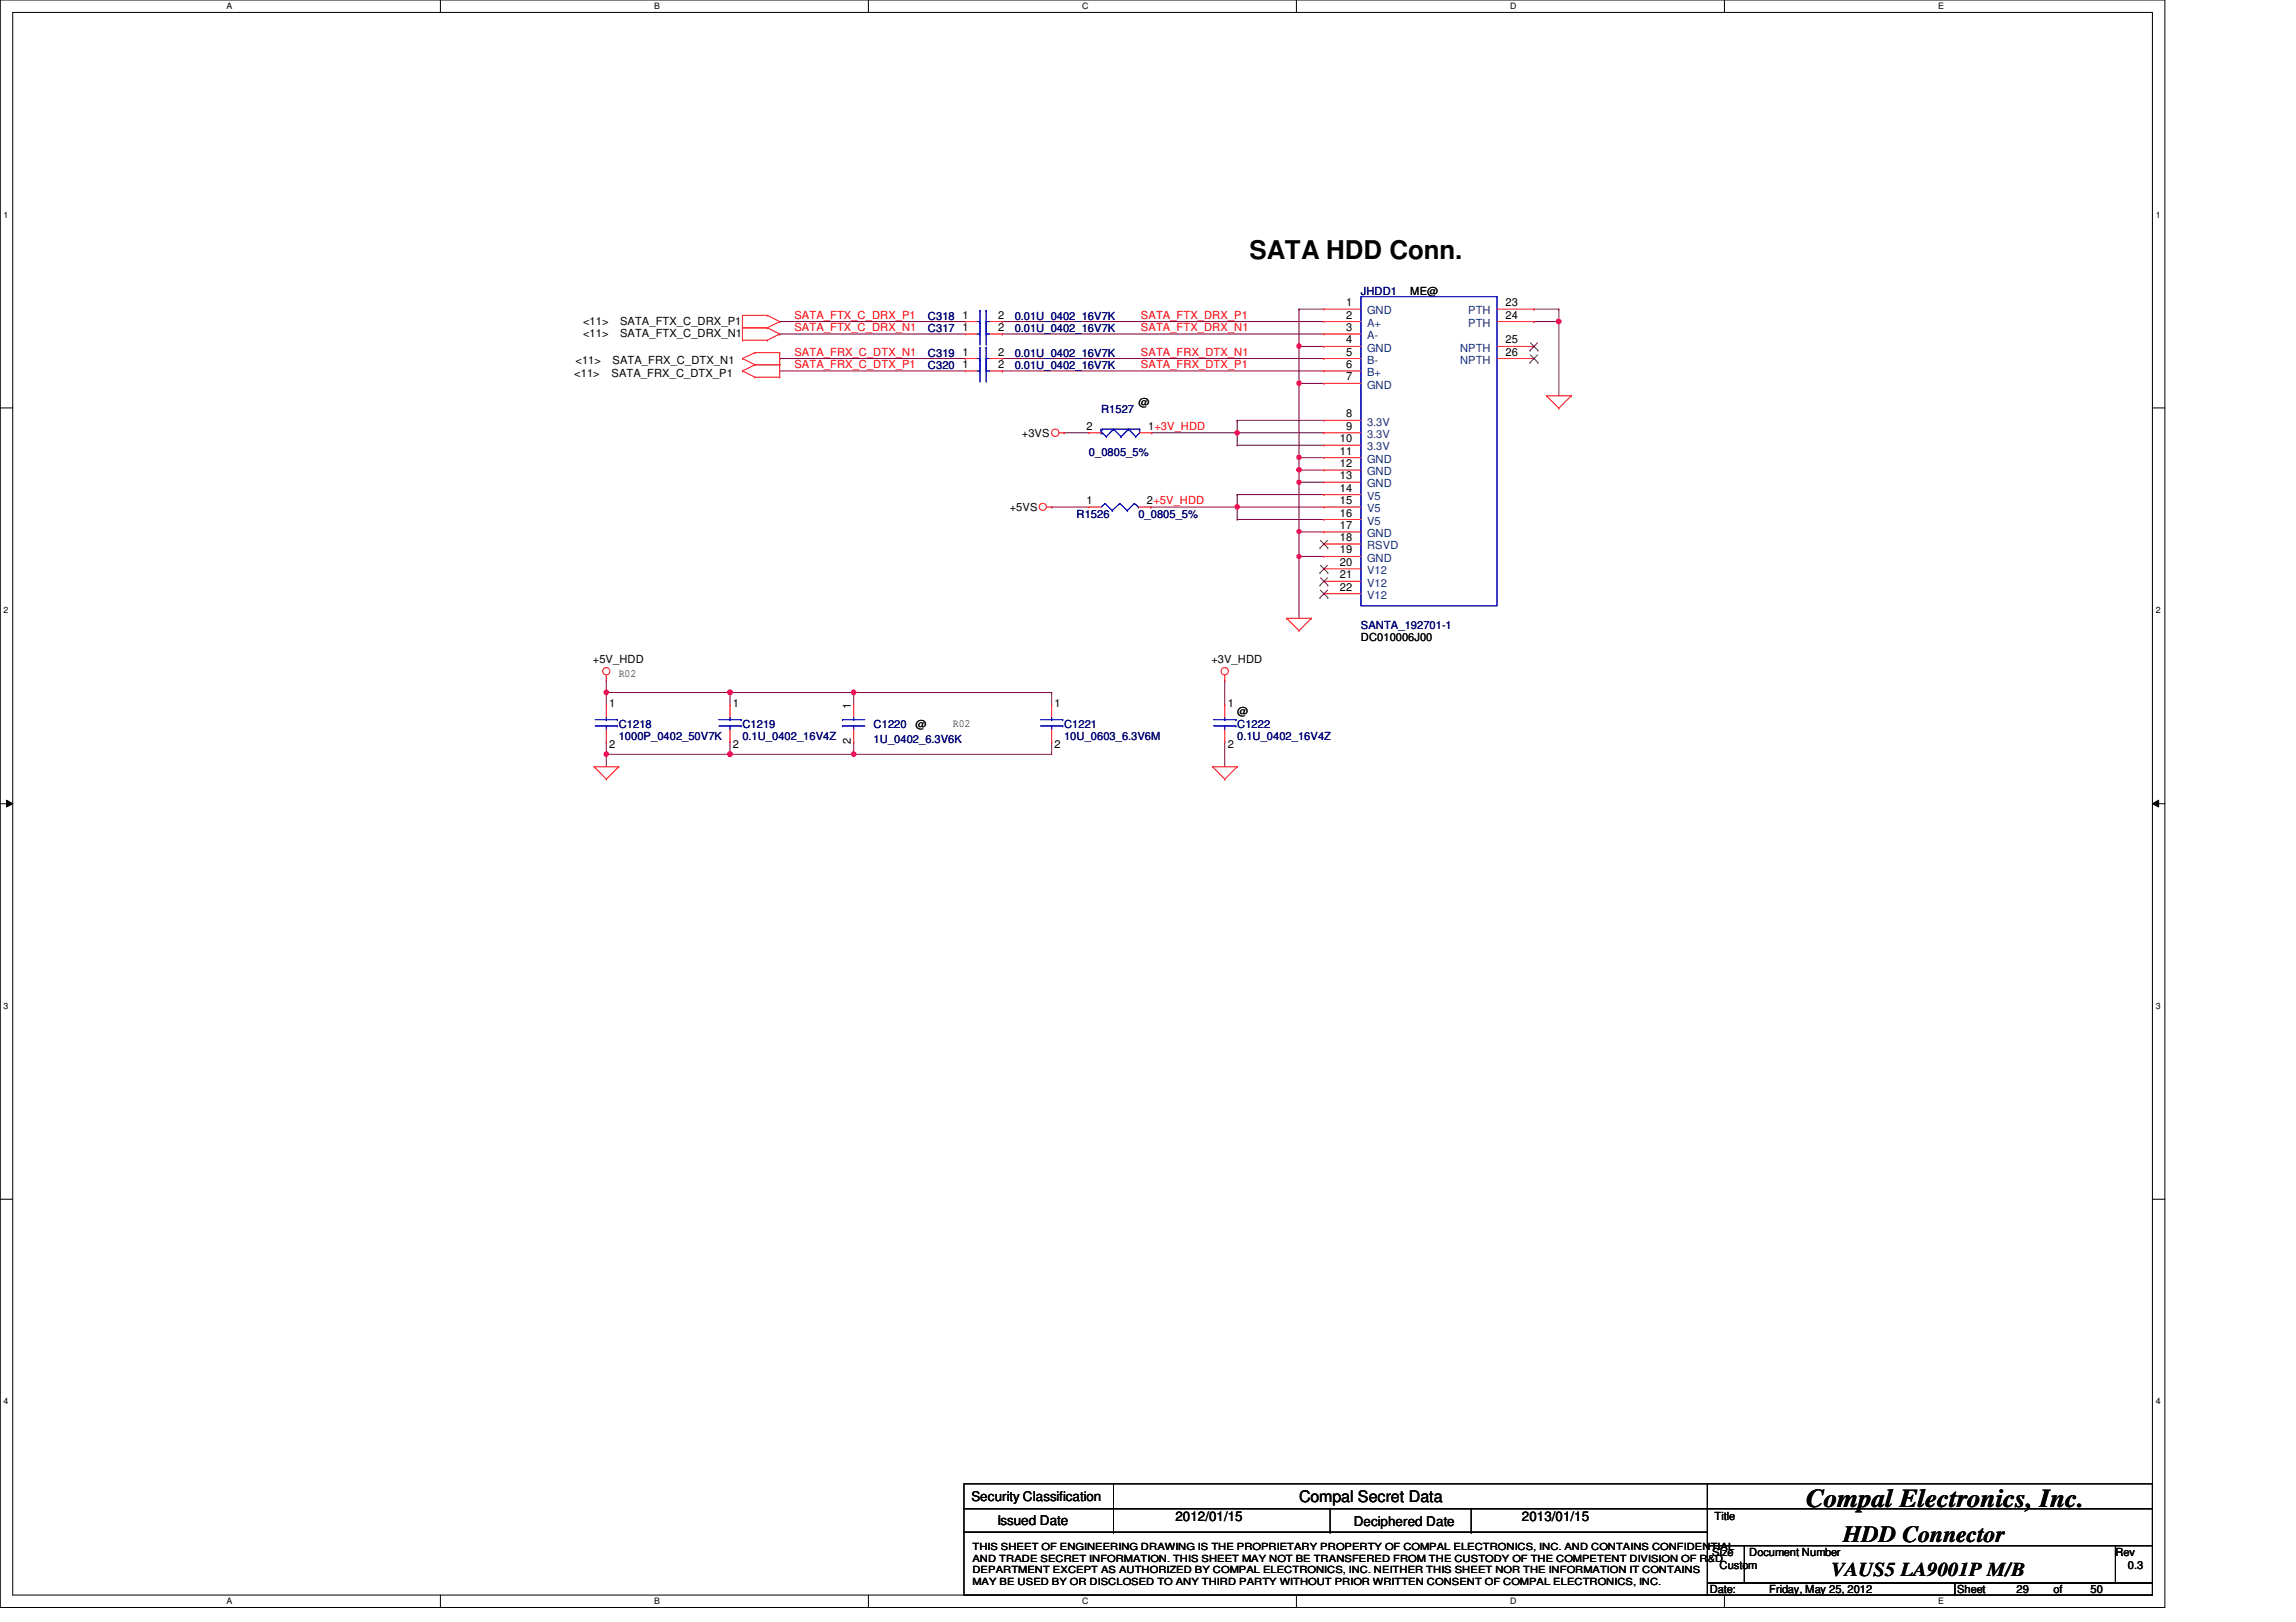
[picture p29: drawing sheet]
<svg xmlns="http://www.w3.org/2000/svg" width="297mm" height="210mm" viewBox="0 0 297 210" stroke-linecap="round" stroke-linejoin="round" font-family="sans-serif">
<defs><g id="words">
<g font-size="3.3">
<text x="161.7" y="33.5">SATA HDD Conn.</text>
<text x="233.7" y="195.1">Compal Electronics, Inc.</text>
</g>
<text font-size="3" x="238.5" y="199.6">HDD Connector</text>
<text font-size="2.5" x="236.9" y="203.9">VAUS5 LA9001P M/B</text>
<text font-size="2.1" x="168.1" y="194.4">Compal Secret Data</text>
<g font-size="1.7">
<text x="125.7" y="194.3">Security Classification</text>
<text x="129" y="197.3">Issued Date</text>
<text x="152.1" y="196.8">2012/01/15</text>
<text x="175.1" y="197.5">Deciphered Date</text>
<text x="196.9" y="196.8">2013/01/15</text>
</g>
<g font-size="1.4">
<text x="75.4" y="42">&lt;11&gt;</text>
<text x="80.2" y="42">SATA_FTX_C_DRX_P1</text>
<text x="124.5" y="41.2">1</text>
<text x="129.2" y="41.2">2</text>
<text x="174.2" y="39.6">1</text>
<text x="174.2" y="41.2">2</text>
<text x="182.5" y="38.2">ME@</text>
<text x="194.8" y="39.6">23</text>
<text x="194.8" y="41.2">24</text>
<text x="74.5" y="47.1">&lt;11&gt;</text>
<text x="75.4" y="43.6">&lt;11&gt;</text>
<text x="79.2" y="47.1">SATA_FRX_C_DTX_N1</text>
<text x="80.2" y="43.6">SATA_FTX_C_DRX_N1</text>
<text x="124.5" y="42.8">1</text>
<text x="124.5" y="47.6">1</text>
<text x="124.5" y="46">1</text>
<text x="129.2" y="42.8">2</text>
<text x="129.2" y="47.6">2</text>
<text x="129.2" y="46">2</text>
<text x="174.2" y="42.8">3</text>
<text x="174.2" y="44.4">4</text>
<text x="174.2" y="46">5</text>
<text x="174.2" y="47.6">6</text>
<text x="194.8" y="44.4">25</text>
<text x="194.8" y="46">26</text>
<text x="74.3" y="48.7">&lt;11&gt;</text>
<text x="79.1" y="48.7">SATA_FRX_C_DTX_P1</text>
<text x="147.3" y="52.6">@</text>
<text x="174.2" y="49.2">7</text>
<text x="132.2" y="56.6">+3VS</text>
<text x="140.5" y="55.6">2</text>
<text x="148.5" y="55.6">1+3V_HDD</text>
<text x="173.4" y="57.2">10</text>
<text x="173.4" y="58.8">11</text>
<text x="174.2" y="54">8</text>
<text x="174.2" y="55.6">9</text>
<text x="140.5" y="65.2">1</text>
<text x="148.4" y="65.2">2+5V_HDD</text>
<text x="173.4" y="60.5">12</text>
<text x="173.4" y="62">13</text>
<text x="173.4" y="63.6">14</text>
<text x="173.4" y="65.2">15</text>
<text x="130.6" y="66.2">+5VS</text>
<text x="173.4" y="66.8">16</text>
<text x="173.4" y="68.5">17</text>
<text x="173.4" y="70">18</text>
<text x="173.4" y="71.6">19</text>
<text x="173.4" y="73.2">20</text>
<text x="173.4" y="74.8">21</text>
<text x="173.4" y="76.5">22</text>
<text x="176.1" y="83">DC010006J00</text>
<text x="76.7" y="85.9">+5V_HDD</text>
<text x="80" y="87.6">R02</text>
<text x="156.7" y="85.9">+3V_HDD</text>
<text x="78.8" y="91.4">1</text>
<text x="94.8" y="91.4">1</text>
<text x="110.1" y="91.7" transform="rotate(-90 110.1 91.7)">1</text>
<text x="118.4" y="94.2">@</text>
<text x="123.3" y="94">R02</text>
<text x="136.4" y="91.4">1</text>
<text x="158.8" y="91.4">1</text>
<text x="160.1" y="92.6">@</text>
<text x="78.8" y="96.9">2</text>
<text x="94.8" y="96.9">2</text>
<text x="110.1" y="96.3" transform="rotate(-90 110.1 96.3)">2</text>
<text x="136.4" y="96.9">2</text>
<text x="158.8" y="96.9">2</text>
<text x="221.8" y="196.8">Title</text>
<text x="221.5" y="201.4">Size</text>
<text x="222.5" y="203">Custom</text>
<text x="226.3" y="201.4">Document Number</text>
<text x="273.7" y="201.4">Rev</text>
<text x="275.3" y="203">0.3</text>
<text x="221.2" y="206.2">Date:</text>
<text x="228.9" y="206.2">Friday, May 25, 2012</text>
<text x="253.2" y="206.2">Sheet</text>
<text x="260.9" y="206.2">29</text>
<text x="265.7" y="206.2">of</text>
<text x="270.5" y="206.2">50</text>
</g>
<g font-size="1.4" fill="#f00">
<text x="102.8" y="41.3">SATA_FTX_C_DRX_P1</text>
<text x="147.6" y="41.3">SATA_FTX_DRX_P1</text>
<text x="102.8" y="47.7">SATA_FRX_C_DTX_P1</text>
<text x="102.8" y="46.1">SATA_FRX_C_DTX_N1</text>
<text x="102.8" y="42.9">SATA_FTX_C_DRX_N1</text>
<text x="147.6" y="46.1">SATA_FRX_DTX_N1</text>
<text x="147.6" y="47.7">SATA_FRX_DTX_P1</text>
<text x="147.6" y="42.9">SATA_FTX_DRX_N1</text>
</g>
<g font-size="1.4" fill="#000080">
<text x="120.1" y="41.4">C318</text>
<text x="131.3" y="41.4">0.01U_0402_16V7K</text>
<text x="176.1" y="38.2">JHDD1</text>
<text x="120.1" y="43">C317</text>
<text x="120.1" y="47.8">C320</text>
<text x="120.1" y="46.2">C319</text>
<text x="131.3" y="43">0.01U_0402_16V7K</text>
<text x="131.3" y="47.8">0.01U_0402_16V7K</text>
<text x="131.3" y="46.2">0.01U_0402_16V7K</text>
<text x="142.4" y="53.4">R1527</text>
<text x="140.9" y="59">0_0805_5%</text>
<text x="139.3" y="67">R1526</text>
<text x="147.3" y="67">0_0805_5%</text>
<text x="176.1" y="81.4">SANTA_192701-1</text>
<text x="80" y="94.2">C1218</text>
<text x="80" y="95.8">1000P_0402_50V7K</text>
<text x="96.1" y="94.2">C1219</text>
<text x="96.1" y="95.8">0.1U_0402_16V4Z</text>
<text x="113" y="94.2">C1220</text>
<text x="137.7" y="94.2">C1221</text>
<text x="137.7" y="95.8">10U_0603_6.3V6M</text>
<text x="160.1" y="94.2">C1222</text>
<text x="160.1" y="95.8">0.1U_0402_16V4Z</text>
<text x="113" y="96.1">1U_0402_6.3V6K</text>
</g>
<g font-size="1.4" fill="#004080">
<text x="176.9" y="40.7">GND</text>
<text x="189.9" y="40.7">PTH</text>
<text x="176.9" y="42.3">A+</text>
<text x="176.9" y="43.9">A-</text>
<text x="176.9" y="45.5">GND</text>
<text x="176.9" y="47.1">B-</text>
<text x="188.9" y="45.5">NPTH</text>
<text x="188.9" y="47.1">NPTH</text>
<text x="189.9" y="42.3">PTH</text>
<text x="176.9" y="48.7">B+</text>
<text x="176.9" y="50.3">GND</text>
<text x="176.9" y="55.1">3.3V</text>
<text x="176.9" y="56.7">3.3V</text>
<text x="176.9" y="58.3">3.3V</text>
<text x="176.9" y="59.9">GND</text>
<text x="176.9" y="61.5">GND</text>
<text x="176.9" y="63.1">GND</text>
<text x="176.9" y="64.7">V5</text>
<text x="176.9" y="66.3">V5</text>
<text x="176.9" y="67.9">V5</text>
<text x="176.9" y="69.5">GND</text>
<text x="176.9" y="71.1">RSVD</text>
<text x="176.9" y="72.7">GND</text>
<text x="176.9" y="74.3">V12</text>
<text x="176.9" y="75.9">V12</text>
<text x="176.9" y="77.5">V12</text>
</g>
<g font-size="1.3">
<text x="125.8" y="200.6">THIS SHEET OF ENGINEERING DRAWING IS THE PROPRIETARY PROPERTY OF COMPAL ELECTRONICS, INC. AND CONTAINS CONFIDENTIAL</text>
<text x="125.8" y="202.1">AND TRADE SECRET INFORMATION. THIS SHEET MAY NOT BE TRANSFERED FROM THE CUSTODY OF THE COMPETENT DIVISION OF R&amp;D</text>
<text x="125.8" y="203.6">DEPARTMENT EXCEPT AS AUTHORIZED BY COMPAL ELECTRONICS, INC. NEITHER THIS SHEET NOR THE INFORMATION IT CONTAINS</text>
<text x="125.8" y="205.1">MAY BE USED BY OR DISCLOSED TO ANY THIRD PARTY WITHOUT PRIOR WRITTEN CONSENT OF COMPAL ELECTRONICS, INC.</text>
</g>
<g font-size="1.1">
<text x="29.3" y="1.1">A</text>
<text x="84.6" y="1.1">B</text>
<text x="140" y="1.1">C</text>
<text x="195.4" y="1.1">D</text>
<text x="250.7" y="1.1">E</text>
<text x=".5" y="28.2">1</text>
<text x="278.9" y="28.2">1</text>
<text x=".5" y="79.3">2</text>
<text x="278.9" y="79.3">2</text>
<text x=".5" y="130.6">3</text>
<text x="278.9" y="130.6">3</text>
<text x=".5" y="181.7">4</text>
<text x="278.9" y="181.7">4</text>
<text x="29.3" y="207.6">A</text>
<text x="84.6" y="207.6">B</text>
<text x="140" y="207.6">C</text>
<text x="195.4" y="207.6">D</text>
<text x="250.7" y="207.6">E</text>
</g>
</g></defs>
<path d="M0 0h280.1v208h-280.1zM1.6 1.6h276.9v204.8h-276.9z" fill="none" stroke="#000" stroke-width=".13"/>
<g fill="#fff">
<path d="M29.3 .2h.7v1.2h-.7z"/>
<path d="M29.3 206.6h.7v1.2h-.7z"/>
</g>
<path d="M57 0v1.6M57 206.4v1.6" fill="none" stroke="#000" stroke-width=".13"/>
<g fill="#fff">
<path d="M84.6 .2h.7v1.2h-.7z"/>
<path d="M84.6 206.6h.7v1.2h-.7z"/>
</g>
<path d="M112.3 0v1.6M112.3 206.4v1.6" fill="none" stroke="#000" stroke-width=".13"/>
<g fill="#fff">
<path d="M140 .2h.8v1.2h-.8z"/>
<path d="M140 206.6h.8v1.2h-.8z"/>
</g>
<path d="M167.7 0v1.6M167.7 206.4v1.6" fill="none" stroke="#000" stroke-width=".13"/>
<g fill="#fff">
<path d="M195.4 .2h.7v1.2h-.7z"/>
<path d="M195.4 206.6h.7v1.2h-.7z"/>
</g>
<path d="M223.1 0v1.6M223.1 206.4v1.6" fill="none" stroke="#000" stroke-width=".13"/>
<g fill="#fff">
<path d="M250.7 .2h.8v1.2h-.8z"/>
<path d="M250.7 206.6h.8v1.2h-.8z"/>
<path d="M.5 27.2h.6v1.2h-.6z"/>
<path d="M278.9 27.2h.6v1.2h-.6z"/>
<path d="M.5 78.4h.6v1.1h-.6z"/>
<path d="M278.9 78.4h.6v1.1h-.6z"/>
</g>
<path d="M0 52.8h1.6M278.5 52.8h1.6" fill="none" stroke="#000" stroke-width=".13"/>
<g fill="#fff">
<path d="M.5 129.6h.6v1.2h-.6z"/>
<path d="M278.9 129.6h.6v1.2h-.6z"/>
</g>
<path d="M0 104h1.6M.8 103.5l.8 .5-.8 .4zM278.5 104l.8-.5v.9zM278.5 104h1.6" fill="none" stroke="#000" stroke-width=".13"/>
<path d="M.8 103.5l.8 .5-.8 .4zM278.5 104l.8-.5v.9z" fill="#000"/>
<g fill="#fff">
<path d="M.5 180.8h.6v1.1h-.6z"/>
<path d="M278.9 180.8h.6v1.1h-.6z"/>
</g>
<path d="M0 155.2h1.6M278.5 155.2h1.6" fill="none" stroke="#000" stroke-width=".13"/>
<path d="M168.1 72h.1M168.1 72v8" fill="none" stroke="#800040" stroke-width=".13"/>
<circle cx="168.1" cy="72" r=".3" fill="#f0f"/>
<circle cx="168.1" cy="72" r=".3" fill="none" stroke="#f0f" stroke-width=".13"/>
<path d="M78.4 88h.1M78.4 97.6h.1M78.4 88v1.6M78.4 97.6v1.6M94.4 89.6h.1M94.4 89.6v1.6M110.4 89.6h.1M110.4 89.6h25.7M158.4 96h.1M158.4 88h.1M158.4 88v3.2M158.4 96v3.2" fill="none" stroke="#800040" stroke-width=".13"/>
<circle cx="110.4" cy="89.6" r=".31" fill="#f0f"/>
<circle cx="110.4" cy="89.6" r=".31" fill="none" stroke="#f0f" stroke-width=".13"/>
<path d="M78.4 96h.1M78.4 96v1.6M110.4 97.6h.1M110.4 97.6h25.7" fill="none" stroke="#800040" stroke-width=".13"/>
<circle cx="110.4" cy="97.6" r=".31" fill="#f0f"/>
<circle cx="110.4" cy="97.6" r=".31" fill="none" stroke="#f0f" stroke-width=".13"/>
<path d="M78.4 89.6h.1M78.4 97.6h.1M78.4 89.6v1.6M94.4 96h.1M94.4 96v1.6h-16M136.1 96h.1M136.1 96v1.6" fill="none" stroke="#800040" stroke-width=".13"/>
<circle cx="94.4" cy="97.6" r=".31" fill="#f0f"/>
<circle cx="94.4" cy="97.6" r=".31" fill="none" stroke="#f0f" stroke-width=".13"/>
<circle cx="78.4" cy="97.6" r=".31" fill="#f0f"/>
<circle cx="78.4" cy="97.6" r=".31" fill="none" stroke="#f0f" stroke-width=".13"/>
<path d="M78.4 89.6h.1M78.4 89.6h16M136.1 89.6h.1M136.1 89.6v1.6" fill="none" stroke="#800040" stroke-width=".13"/>
<circle cx="94.4" cy="89.6" r=".31" fill="#f0f"/>
<circle cx="94.4" cy="89.6" r=".31" fill="none" stroke="#f0f" stroke-width=".13"/>
<circle cx="78.4" cy="89.6" r=".31" fill="#f0f"/>
<circle cx="78.4" cy="89.6" r=".31" fill="none" stroke="#f0f" stroke-width=".13"/>
<path d="M94.4 89.6h.1M94.4 89.6h16M110.4 89.6h.1M110.4 89.6v1.6" fill="none" stroke="#800040" stroke-width=".13"/>
<circle cx="94.4" cy="89.6" r=".31" fill="#f0f"/>
<circle cx="94.4" cy="89.6" r=".31" fill="none" stroke="#f0f" stroke-width=".13"/>
<path d="M94.4 97.6h.1M110.4 96h.1M110.4 96v1.6h-16" fill="none" stroke="#800040" stroke-width=".13"/>
<circle cx="94.4" cy="97.6" r=".31" fill="#f0f"/>
<circle cx="94.4" cy="97.6" r=".31" fill="none" stroke="#f0f" stroke-width=".13"/>
<path d="M168.1 44.8h.1M168.1 44.8v4.8M198.5 40h.1M198.5 40h3.2" fill="none" stroke="#800040" stroke-width=".13"/>
<circle cx="168.1" cy="44.8" r=".3" fill="#f0f"/>
<circle cx="168.1" cy="44.8" r=".3" fill="none" stroke="#f0f" stroke-width=".13"/>
<path d="M168.1 49.6h.1M168.1 49.6h3.2M168.1 49.6v9.6M198.5 41.6h.1M201.7 40h.1M201.7 40v1.6h-3.2M136.1 65.6h.1M136.1 65.6h4.8" fill="none" stroke="#800040" stroke-width=".13"/>
<circle cx="168" cy="49.6" r=".31" fill="#f0f"/>
<circle cx="168" cy="49.6" r=".31" fill="none" stroke="#f0f" stroke-width=".13"/>
<path d="M201.7 41.6h.1M201.7 41.6v9.6" fill="none" stroke="#800040" stroke-width=".13"/>
<circle cx="201.6" cy="41.6" r=".32" fill="#f0f"/>
<circle cx="201.6" cy="41.6" r=".32" fill="none" stroke="#f0f" stroke-width=".13"/>
<path d="M160.1 54.4h.1M160.1 57.6h.1M160.1 56h.1M160.1 54.4v1.6M160.1 54.4h11.2M160.1 57.6h11.2M160.1 56h11.2M168.1 40h.1M168.1 44.8h.1M168.1 40v4.8M168.1 40h3.2M168.1 44.8h3.2" fill="none" stroke="#800040" stroke-width=".13"/>
<circle cx="160.1" cy="56" r=".3" fill="#f0f"/>
<circle cx="160.1" cy="56" r=".3" fill="none" stroke="#f0f" stroke-width=".13"/>
<path d="M160.1 56h.1M160.1 56v1.6M168.1 59.2h.1M168.1 59.2h3.2M160.1 64h.1M160.1 64v1.6M168.1 60.8h.1M168.1 60.8v1.6" fill="none" stroke="#800040" stroke-width=".13"/>
<circle cx="168.1" cy="60.8" r=".3" fill="#f0f"/>
<circle cx="168.1" cy="60.8" r=".3" fill="none" stroke="#f0f" stroke-width=".13"/>
<path d="M168.1 72h.1M168.1 68.8h.1M168.1 72h3.2M168.1 68.8v3.2" fill="none" stroke="#800040" stroke-width=".13"/>
<circle cx="168.1" cy="68.8" r=".3" fill="#f0f"/>
<circle cx="168.1" cy="68.8" r=".3" fill="none" stroke="#f0f" stroke-width=".13"/>
<path d="M168.1 59.2h.1M168.1 59.2v1.6M160.1 64h.1M160.1 64h11.2M168.1 68.8h.1M168.1 62.4h.1M168.1 68.8h3.2M168.1 62.4v6.4" fill="none" stroke="#800040" stroke-width=".13"/>
<circle cx="168.1" cy="60.8" r=".3" fill="#f0f"/>
<circle cx="168.1" cy="60.8" r=".3" fill="none" stroke="#f0f" stroke-width=".13"/>
<circle cx="168.1" cy="59.2" r=".3" fill="#f0f"/>
<circle cx="168.1" cy="59.2" r=".3" fill="none" stroke="#f0f" stroke-width=".13"/>
<path d="M168.1 60.8h.1M168.1 62.4h.1M168.1 60.8h3.2M168.1 62.4h3.2" fill="none" stroke="#800040" stroke-width=".13"/>
<circle cx="168.1" cy="62.4" r=".3" fill="#f0f"/>
<circle cx="168.1" cy="62.4" r=".3" fill="none" stroke="#f0f" stroke-width=".13"/>
<path d="M160.1 65.6h.1M160.1 65.6v1.6M160.1 65.6h11.2" fill="none" stroke="#800040" stroke-width=".13"/>
<circle cx="160" cy="65.6" r=".31" fill="#f0f"/>
<circle cx="160" cy="65.6" r=".31" fill="none" stroke="#f0f" stroke-width=".13"/>
<g fill="none" stroke="#800040" stroke-width=".13">
<path d="M100.9 48h.1M100.9 46.4h.1M100.9 41.6h.1M100.9 43.2h.1M100.9 48h24M100.9 46.4h24M100.9 41.6h24M100.9 43.2h24M129.7 46.4h.1M129.7 48h.1M129.7 43.2h.1M129.7 41.6h.1"/>
<path d="M129.7 48h41.6M129.7 46.4h41.6M129.7 41.6h41.6M129.7 43.2h41.6M137.7 56h.1M137.7 56h3.2M149 56h.1M149 56h11.1M148.9 65.6h.1M148.9 65.6h11.2M160.1 67.2h.1M160.1 67.2h11.2"/>
</g>
<g fill="none" stroke="#f00" stroke-width=".13">
<path d="M96.1 46.4h.1M96.1 48h.1M96.1 42.4h.1M96.1 40.8h.1M96.1 44h.1M96.1 46.4l1.6 .8M96.1 48l1.6 .8M96.1 40.8h3.2M96.1 42.4h3.2M96.1 40.8v3.2M96.1 44h3.2M97.7 45.6h.1"/>
<path d="M97.7 47.2h.1M97.7 48.8h.1M97.7 45.6h3.2M97.7 45.6l-1.6 .8M97.7 47.2h3.2M97.7 47.2l-1.6 .8M97.7 48.8h3.2M99.3 40.8h.1M99.3 42.4h.1M99.3 44h.1M99.3 40.8l1.6 .8M99.3 42.4l1.6 .8"/>
<path d="M100.9 47.2h.1M100.9 45.6h.1M100.9 48.8h.1M100.9 41.6h.1M100.9 43.2h.1M100.9 45.6v3.2M100.9 41.6l-1.6 .8M100.9 43.2l-1.6 .8M124.9 43.2h.1M124.9 41.6h.1M124.9 48h.1M124.9 46.4h.1"/>
<path d="M124.9 43.2h1.5M124.9 41.6h1.5M124.9 48h1.5M124.9 46.4h1.5M128.1 43.2h1.6M128.1 41.6h1.6M128.1 48h1.6M128.1 46.4h1.6M129.7 43.2h.1M129.7 41.6h.1M129.7 48h.1M129.7 46.4h.1"/>
<path d="M137 56h.7M137.7 56h.1M140.9 56h.1M140.9 56h1.5M147.4 56h1.6M149 56h.1M171.3 40h.1M171.3 41.6h.1M171.3 43.2h.1M171.3 44.8h.1M171.3 46.4h.1M171.3 48h.1"/>
<path d="M171.3 49.6h.1M171.3 54.4h.1M171.3 56h.1M171.3 57.6h.1M171.3 59.2h.1M171.3 56h4.8M171.3 43.2h4.8M171.3 41.6h4.8M171.3 48h4.8M171.3 40h4.8M171.3 44.8h4.8M171.3 46.4h4.8"/>
<path d="M171.3 49.6h4.8M171.3 54.4h4.8M171.3 57.6h4.8M171.3 59.2h4.8M193.7 41.6h4.8M193.7 40h4.8M193.7 44.8h4.8M193.7 46.4h4.8M198.5 40h.1M198.5 41.6h.1M198.5 44.8h.1M198.5 46.4h.1"/>
<path d="M200.1 51.2h.1M200.1 51.2h3.2M200.1 51.2l1.6 1.6M201.7 52.8h.1M203.3 51.2h.1M203.3 51.2l-1.6 1.6M135.4 65.6h.7M136.1 65.6h.1M140.9 65.6h.1M140.9 65.6h1.5M147.3 65.6h1.6M148.9 65.6h.1"/>
<path d="M171.3 60.8h.1M171.3 62.4h.1M171.3 64h.1M171.3 65.6h.1M171.3 67.2h.1M171.3 68.8h.1M171.3 70.4h.1M171.3 72h.1M171.3 73.6h.1M171.3 75.2h.1M171.3 76.8h.1M171.3 65.6h4.8"/>
<path d="M171.3 60.8h4.8M171.3 62.4h4.8M171.3 64h4.8M171.3 67.2h4.8M171.3 68.8h4.8M171.3 70.4h4.8M171.3 72h4.8M171.3 73.6h4.8M171.3 75.2h4.8M171.3 76.8h4.8M76.9 99.2h.1M76.9 99.2h3.1"/>
<path d="M76.9 99.2l1.5 1.6M78.4 88h.1M78.4 91.2h.1M78.4 96h.1M78.4 87.4v.6M78.4 91.2v1.6M78.4 94.4v1.6M80 99.2h.1M80 99.2l-1.6 1.6M94.4 91.2h.1M94.4 96h.1M94.4 91.2v1.6"/>
<path d="M94.4 94.4v1.6M110.4 91.2h.1M110.4 96h.1M110.4 91.2v1.6M110.4 94.4v1.6M136.1 91.2h.1M136.1 96h.1M136.1 91.2v1.6M136.1 94.4v1.6M156.9 99.2h.1M156.9 99.2h3.2M156.9 99.2l1.5 1.6"/>
<path d="M158.4 88h.1M158.4 91.2h.1M158.4 96h.1M158.4 87.4v.6M158.4 91.2v1.6M158.4 94.4v1.6M160.1 99.2h.1M160.1 99.2l-1.7 1.6M166.5 80h.1M166.5 80h3.2M166.5 80l1.6 1.6M168.1 81.6h.1"/>
<path d="M169.7 80h.1M169.7 80l-1.6 1.6M78.4 100.8h.1M158.4 100.8h.1"/>
<circle cx="136.5" cy="56" r=".47"/>
<circle cx="134.9" cy="65.6" r=".46"/>
<circle cx="78.4" cy="86.9" r=".47"/>
<circle cx="158.4" cy="86.9" r=".47"/>
</g>
<g fill="none" stroke="#000" stroke-width=".13">
<path d="M124.7 192h96.2v3.2h-96.2zM124.7 195.2h96.2v3.1h-96.2zM124.7 198.3h96.2v8.1h-96.2zM144.1 195.2h.1M144.1 198.3h.1M144.1 192v6.3M172.1 198.3h.1M172.1 195.2v3.1M190.3 198.3h.1M190.3 195.2v3.1M220.9 192h57.6v3.2h-57.6zM220.9 195.2h57.6v4.8h-57.6z"/>
<path d="M220.9 200h4.8v4.9h-4.8zM220.9 204.9h32v1.5h-32zM225.7 200h48v4.9h-48zM252.9 204.9h25.6v1.5h-25.6zM273.7 200h4.8v4.9h-4.8z"/>
</g>
<g fill="none" stroke="#00f" stroke-width=".13">
<path d="M176.1 38.4h17.6v40h-17.6zM126.4 43.2h.4M126.4 41.6h.4M126.4 48h.4M126.4 46.4h.4M126.8 43.2h.1M126.8 41.8h.1M126.8 41.6h.1M126.8 40.2h.1M126.8 48h.1M126.8 46.6h.1M126.8 46.4h.1"/>
<path d="M126.8 45h.1M126.8 40.2v4.5M126.8 45v4.4M127.6 41.8h.1M127.6 43.2h.1M127.6 40.2h.1M127.6 41.6h.1M127.6 46.6h.1M127.6 48h.1M127.6 45h.1M127.6 46.4h.1M127.6 43.2h.5"/>
<path d="M127.6 40.2v4.5M127.6 45v4.4M127.6 41.6h.5M127.6 48h.5M127.6 46.4h.5M142.4 55.5h.1M142.4 55.5v.7M142.6 56h.1M142.6 55.5h.1M142.6 56l.5 .5M142.6 55.5h4.8M143.1 56.5h.1"/>
<path d="M144.1 55.5h.1M144.1 55.5l.9 1M144.1 55.5l-1 1M145 56.5h.1M146 55.5h.1M146 55.5l.9 1M146 55.5l-1 1M146.9 56.5h.1M147.4 55.5h.1M147.4 55.5v.5l-.5 .5M143 65.2h.1M143 65.2l-.6 .4"/>
<path d="M143 65.2l.9 .9M143.9 66.1h.1M144.9 65.2h.1M144.9 65.2l-1 .9M144.9 65.2l.9 .9M145.8 66.1h.1M146.8 65.2h.1M146.8 65.2l-1 .9M146.8 65.2l.5 .4M147.3 65.6h.1M77 93.9h2.9M77 93.1h2.9"/>
<path d="M78.4 93.1h.1M78.4 93.9h.1M78.4 92.8v.3M78.4 93.9v.5M79.9 93.9h.1M79.9 93.1h.1M93 93.9h2.9M93 93.1h2.9M94.4 93.1h.1M94.4 93.9h.1M94.4 92.8v.3M94.4 93.9v.5"/>
<path d="M95.9 93.9h.1M95.9 93.1h.1M109 93.9h.1M109 93.1h.1M109 93.9h2.9M109 93.1h2.9M110.4 93.1h.1M110.4 93.9h.1M110.4 92.8v.3M110.4 93.9v.5M134.6 93.9h2.9M134.6 93.1h2.9"/>
<path d="M136.1 93.1h.1M136.1 93.9h.1M136.1 92.8v.3M136.1 93.9v.5M137.5 93.9h.1M137.5 93.1h.1M157 93.9h2.9M157 93.1h2.9M158.4 93.1h.1M158.4 93.9h.1M158.4 92.8v.3M158.4 93.9v.5"/>
<path d="M159.9 93.9h.1M159.9 93.1h.1"/>
</g>
<g fill="none" stroke="#804000" stroke-width=".13">
<path d="M197.9 45.3h.1M197.9 46.9h.1M198 44.4l1 .9M198 45.9l1 1M198.9 45.9l-1 1M198.9 44.4l-1 .9M199 45.3h.1M199 46.9h.1M170.8 70.9h.1M170.8 74.1h.1M170.8 75.7h.1M170.8 77.3h.1"/>
<path d="M170.8 69.9l1 1M170.8 73.2l1 .9M170.8 74.8l1 .9M170.8 76.4l1 .9M171.7 69.9l-.9 1M171.7 73.2l-.9 .9M171.7 74.8l-.9 .9M171.7 76.4l-.9 .9M171.8 70.9h.1M171.8 74.1h.1M171.8 75.7h.1M171.8 77.3h.1"/>
</g>
<circle cx="168.1" cy="72" r=".3" fill="#f0f"/>
<circle cx="168.1" cy="72" r=".3" fill="none" stroke="#f0f" stroke-width=".13"/>
<circle cx="110.4" cy="89.6" r=".31" fill="#f0f"/>
<circle cx="110.4" cy="89.6" r=".31" fill="none" stroke="#f0f" stroke-width=".13"/>
<circle cx="110.4" cy="97.6" r=".31" fill="#f0f"/>
<circle cx="110.4" cy="97.6" r=".31" fill="none" stroke="#f0f" stroke-width=".13"/>
<circle cx="94.4" cy="97.6" r=".31" fill="#f0f"/>
<circle cx="94.4" cy="97.6" r=".31" fill="none" stroke="#f0f" stroke-width=".13"/>
<circle cx="78.4" cy="97.6" r=".31" fill="#f0f"/>
<circle cx="78.4" cy="97.6" r=".31" fill="none" stroke="#f0f" stroke-width=".13"/>
<circle cx="94.4" cy="89.6" r=".31" fill="#f0f"/>
<circle cx="94.4" cy="89.6" r=".31" fill="none" stroke="#f0f" stroke-width=".13"/>
<circle cx="78.4" cy="89.6" r=".31" fill="#f0f"/>
<circle cx="78.4" cy="89.6" r=".31" fill="none" stroke="#f0f" stroke-width=".13"/>
<circle cx="94.4" cy="89.6" r=".31" fill="#f0f"/>
<circle cx="94.4" cy="89.6" r=".31" fill="none" stroke="#f0f" stroke-width=".13"/>
<circle cx="94.4" cy="97.6" r=".31" fill="#f0f"/>
<circle cx="94.4" cy="97.6" r=".31" fill="none" stroke="#f0f" stroke-width=".13"/>
<circle cx="168.1" cy="44.8" r=".3" fill="#f0f"/>
<circle cx="168.1" cy="44.8" r=".3" fill="none" stroke="#f0f" stroke-width=".13"/>
<circle cx="168" cy="49.6" r=".31" fill="#f0f"/>
<circle cx="168" cy="49.6" r=".31" fill="none" stroke="#f0f" stroke-width=".13"/>
<circle cx="201.6" cy="41.6" r=".32" fill="#f0f"/>
<circle cx="201.6" cy="41.6" r=".32" fill="none" stroke="#f0f" stroke-width=".13"/>
<circle cx="160.1" cy="56" r=".3" fill="#f0f"/>
<circle cx="160.1" cy="56" r=".3" fill="none" stroke="#f0f" stroke-width=".13"/>
<circle cx="168.1" cy="60.8" r=".3" fill="#f0f"/>
<circle cx="168.1" cy="60.8" r=".3" fill="none" stroke="#f0f" stroke-width=".13"/>
<circle cx="168.1" cy="68.8" r=".3" fill="#f0f"/>
<circle cx="168.1" cy="68.8" r=".3" fill="none" stroke="#f0f" stroke-width=".13"/>
<circle cx="168.1" cy="60.8" r=".3" fill="#f0f"/>
<circle cx="168.1" cy="60.8" r=".3" fill="none" stroke="#f0f" stroke-width=".13"/>
<circle cx="168.1" cy="59.2" r=".3" fill="#f0f"/>
<circle cx="168.1" cy="59.2" r=".3" fill="none" stroke="#f0f" stroke-width=".13"/>
<circle cx="168.1" cy="62.4" r=".3" fill="#f0f"/>
<circle cx="168.1" cy="62.4" r=".3" fill="none" stroke="#f0f" stroke-width=".13"/>
<circle cx="160" cy="65.6" r=".31" fill="#f0f"/>
<circle cx="160" cy="65.6" r=".31" fill="none" stroke="#f0f" stroke-width=".13"/>
<use href="#words"/>
</svg>
